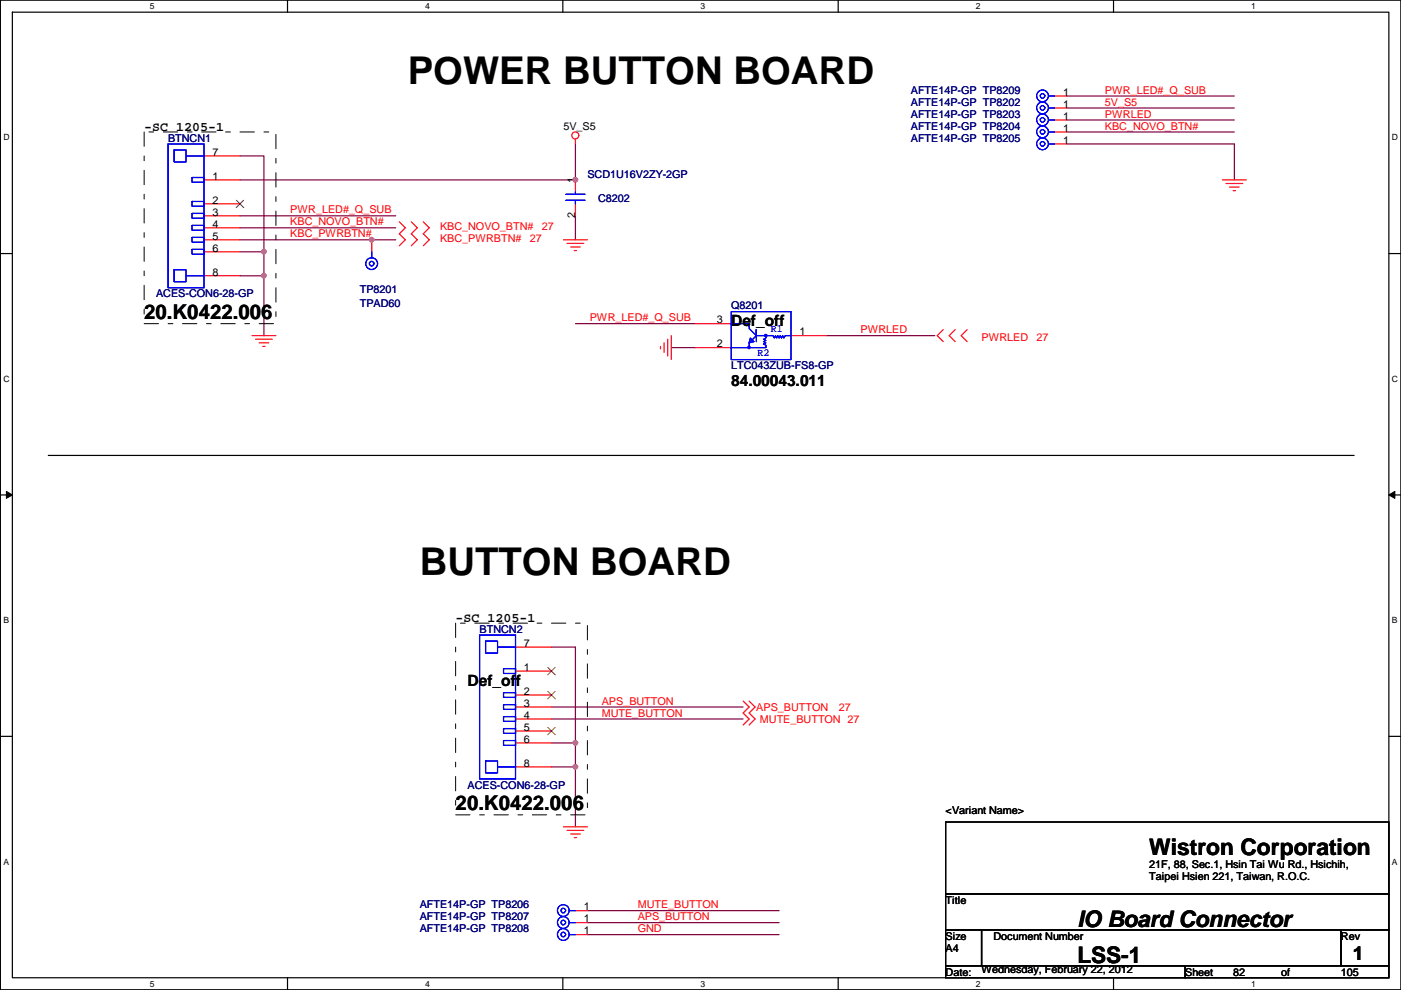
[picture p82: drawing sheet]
<svg xmlns="http://www.w3.org/2000/svg" width="297mm" height="210mm" viewBox="0 0 297 210" stroke-linecap="round" stroke-linejoin="round" font-family="sans-serif">
<defs><g id="words">
<g font-size="8.1">
<text x="86.4" y="17.7">POWER BUTTON BOARD</text>
<text x="89" y="121.9">BUTTON BOARD</text>
</g>
<g font-size="4.8">
<text x="243.7" y="181.3">Wistron Corporation</text>
<text x="228.4" y="196.5">IO Board Connector</text>
<text x="228.4" y="204.2">LSS-1</text>
</g>
<g font-size="4.3">
<text x="30.6" y="67.6">20.K0422.006</text>
<text x="96.6" y="171.7">20.K0422.006</text>
</g>
<text font-size="4.1" x="286.8" y="203.5">1</text>
<g font-size="3.3">
<text x="155" y="69.2">Def_off</text>
<text x="155" y="81.9">84.00043.011</text>
<text x="99.1" y="145.4">Def_off</text>
</g>
<g font-size="2.8">
<text x="30.6" y="27.8">-SC 1205-1</text>
<text x="96.6" y="131.9">-SC 1205-1</text>
</g>
<g font-size="2.3" fill="#000080">
<text x="193.1" y="22.4">AFTE14P-GP TP8202</text>
<text x="193.1" y="19.9">AFTE14P-GP TP8209</text>
<text x="193.1" y="25">AFTE14P-GP TP8203</text>
<text x="193.1" y="27.5">AFTE14P-GP TP8204</text>
<text x="35.6" y="30.1">BTNCN1</text>
<text x="193.1" y="30.1">AFTE14P-GP TP8205</text>
<text x="124.5" y="37.7">SCD1U16V2ZY-2GP</text>
<text x="126.8" y="42.8">C8202</text>
<text x="33.1" y="63.1">ACES-CON6-28-GP</text>
<text x="76.3" y="62.1">TP8201</text>
<text x="76.3" y="65.1">TPAD60</text>
<text x="155" y="65.6">Q8201</text>
<text x="155" y="78.3">LTC043ZUB-FS8-GP</text>
<text x="101.7" y="134.2">BTNCN2</text>
<text x="99.1" y="167.2">ACES-CON6-28-GP</text>
<text x="89" y="192.6">AFTE14P-GP TP8206</text>
<text x="89" y="195.2">AFTE14P-GP TP8207</text>
<text x="89" y="197.7">AFTE14P-GP TP8208</text>
</g>
<g font-size="2.3">
<text x="225.4" y="22.9">1</text>
<text x="225.4" y="20.3">1</text>
<text x="119.5" y="27.5">5V_S5</text>
<text x="225.4" y="25.4">1</text>
<text x="225.4" y="27.9">1</text>
<text x="45" y="33">7</text>
<text x="225.4" y="30.5">1</text>
<text x="45" y="38.1">1</text>
<text x="122" y="38.9" transform="rotate(-90 122 38.9)">1</text>
<text x="45" y="43.2">2</text>
<text x="45" y="45.7">3</text>
<text x="122" y="46.3" transform="rotate(-90 122 46.3)">2</text>
<text x="45" y="48.3">4</text>
<text x="45" y="50.8">5</text>
<text x="45" y="53.3">6</text>
<text x="45" y="58.4">8</text>
<text x="152" y="68.6">3</text>
<text x="169.5" y="71.1">1</text>
<text x="152" y="73.7">2</text>
<text x="111.1" y="137.2">7</text>
<text x="111.1" y="142.2">1</text>
<text x="111.1" y="147.3">2</text>
<text x="111.1" y="149.9">3</text>
<text x="111.1" y="152.4">4</text>
<text x="111.1" y="154.9">5</text>
<text x="111.1" y="157.5">6</text>
<text x="111.1" y="162.6">8</text>
<text x="200.5" y="172.6">&lt;Variant Name&gt;</text>
<text x="243.7" y="184">21F, 88, Sec.1, Hsin Tai Wu Rd., Hsichih,</text>
<text x="200.5" y="191.6">Title</text>
<text x="243.7" y="186.6">Taipei Hsien 221, Taiwan, R.O.C.</text>
<text x="123.8" y="193">1</text>
<text x="123.8" y="195.6">1</text>
<text x="123.8" y="198.1">1</text>
<text x="200.5" y="199.2">Size</text>
<text x="200.5" y="201.8">A4</text>
<text x="210.6" y="199.2">Document Number</text>
<text x="284.3" y="199.2">Rev</text>
<text x="200.5" y="206.8">Date:</text>
<text x="208.1" y="206.3">Wednesday, February 22, 2012</text>
<text x="251.3" y="206.8">Sheet</text>
<text x="261.4" y="206.8">82</text>
<text x="271.6" y="206.8">of</text>
<text x="284.3" y="206.8">105</text>
</g>
<g font-size="2.3" fill="#f00">
<text x="234.3" y="22.4">5V_S5</text>
<text x="234.3" y="19.9">PWR_LED#_Q_SUB</text>
<text x="234.3" y="24.9">PWRLED</text>
<text x="234.3" y="27.5">KBC_NOVO_BTN#</text>
<text x="61.5" y="45.3">PWR_LED#_Q_SUB</text>
<text x="61.5" y="47.8">KBC_NOVO_BTN#</text>
<text x="61.5" y="50.3">KBC_PWRBTN#</text>
<text x="93.3" y="51.4">KBC_PWRBTN#</text>
<text x="93.3" y="48.9">KBC_NOVO_BTN#</text>
<text x="112.3" y="51.4">27</text>
<text x="114.9" y="48.9">27</text>
<text x="125" y="68.1">PWR_LED#_Q_SUB</text>
<text x="182.5" y="70.7">PWRLED</text>
<text x="208.1" y="72.2">PWRLED</text>
<text x="219.8" y="72.2">27</text>
<text x="127.6" y="149.4">APS_BUTTON</text>
<text x="127.6" y="151.9">MUTE_BUTTON</text>
<text x="160.4" y="150.7">APS_BUTTON</text>
<text x="161.1" y="153.2">MUTE_BUTTON 27</text>
<text x="177.9" y="150.7">27</text>
<text x="135.2" y="192.6">MUTE_BUTTON</text>
<text x="135.2" y="195.1">APS_BUTTON</text>
<text x="135.2" y="197.7">GND</text>
</g>
<g font-size="2.3" fill="#00f">
<text x="163.4" y="70.5">R1</text>
<text x="160.6" y="75.6">R2</text>
</g>
<g font-size="1.8">
<text x="31.8" y="1.9">5</text>
<text x="90.1" y="1.9">4</text>
<text x="148.5" y="1.9">3</text>
<text x="206.9" y="1.9">2</text>
<text x="265.3" y="1.9">1</text>
<text x=".7" y="29.8">D</text>
<text x="295.1" y="29.8">D</text>
<text x=".7" y="80.9">C</text>
<text x="295.1" y="80.9">C</text>
<text x=".7" y="132.1">B</text>
<text x="295.1" y="132.1">B</text>
<text x=".7" y="183.3">A</text>
<text x="295.1" y="183.3">A</text>
<text x="31.8" y="209.2">5</text>
<text x="90.1" y="209.2">4</text>
<text x="148.5" y="209.2">3</text>
<text x="206.9" y="209.2">2</text>
<text x="265.3" y="209.2">1</text>
</g>
</g></defs>
<path d="M.1 0h296.9v209.8h-296.9zM2.6 2.6h291.9v204.7h-291.9z" fill="none" stroke="#000" stroke-width=".25"/>
<g fill="#fff">
<path d="M31.8 .3h1v2h-1z"/>
<path d="M31.8 207.6h1v1.9h-1z"/>
</g>
<path d="M61 0v2.6M61 207.3v2.5" fill="none" stroke="#000" stroke-width=".25"/>
<g fill="#fff">
<path d="M90.1 .3h1v2h-1z"/>
<path d="M90.1 207.6h1v1.9h-1z"/>
</g>
<path d="M119.3 0v2.6M119.3 207.3v2.5" fill="none" stroke="#000" stroke-width=".25"/>
<g fill="#fff">
<path d="M148.5 .3h1v2h-1z"/>
<path d="M148.5 207.6h1v1.9h-1z"/>
</g>
<path d="M177.7 0v2.6M177.7 207.3v2.5" fill="none" stroke="#000" stroke-width=".25"/>
<g fill="#fff">
<path d="M206.9 .3h1v2h-1z"/>
<path d="M206.9 207.6h1v1.9h-1z"/>
</g>
<path d="M236.1 0v2.6M236.1 207.3v2.5" fill="none" stroke="#000" stroke-width=".25"/>
<g fill="#fff">
<path d="M265.3 .3h.9v2h-.9z"/>
<path d="M265.3 207.6h.9v1.9h-.9z"/>
<path d="M.7 28.2h1.3v1.9h-1.3z"/>
<path d="M295.1 28.2h1.3v1.9h-1.3z"/>
<path d="M.7 79.3h1.3v2h-1.3z"/>
<path d="M295.1 79.3h1.3v2h-1.3z"/>
</g>
<path d="M.1 53.8h2.5M294.5 53.8h2.5" fill="none" stroke="#000" stroke-width=".25"/>
<g fill="#fff">
<path d="M.7 130.5h1.2v2h-1.2z"/>
<path d="M295.1 130.5h1.2v2h-1.2z"/>
</g>
<path d="M.1 104.9h2.5M294.5 104.9h2.5" fill="none" stroke="#000" stroke-width=".25"/>
<path d="M1.4 104.2l1.2 .7-1.2 .8zM294.5 104.9l1.2-.7v1.5z" fill="#000"/>
<path d="M1.4 104.2l1.2 .7-1.2 .8zM294.5 104.9l1.2-.7v1.5z" fill="none" stroke="#000" stroke-width=".21"/>
<g fill="#fff">
<path d="M.7 181.7h1.2v2h-1.2z"/>
<path d="M295.1 181.7h1.2v2h-1.2z"/>
</g>
<path d="M.1 156.1h2.5M294.5 156.1h2.5" fill="none" stroke="#000" stroke-width=".25"/>
<path d="M122 30.5v7.6h-71.1M122 45.8v5" fill="none" stroke="#800040" stroke-width=".25"/>
<circle cx="122" cy="38.1" r=".49" fill="#f0f"/>
<circle cx="122" cy="38.1" r=".49" fill="none" stroke="#f0f" stroke-width=".25"/>
<path d="M50.9 53.4h5.1M56 58.5v12.7" fill="none" stroke="#800040" stroke-width=".25"/>
<circle cx="55.9" cy="58.4" r=".49" fill="#f0f"/>
<circle cx="55.9" cy="58.4" r=".49" fill="none" stroke="#f0f" stroke-width=".25"/>
<path d="M50.9 45.8h33M50.9 48.3h33M78.8 50.8h5.1" fill="none" stroke="#800040" stroke-width=".25"/>
<circle cx="78.8" cy="50.8" r=".49" fill="#f0f"/>
<circle cx="78.8" cy="50.8" r=".49" fill="none" stroke="#f0f" stroke-width=".25"/>
<path d="M116.9 157.5h5.1M122 162.6v12.7" fill="none" stroke="#800040" stroke-width=".25"/>
<circle cx="122" cy="162.6" r=".49" fill="#f0f"/>
<circle cx="122" cy="162.6" r=".49" fill="none" stroke="#f0f" stroke-width=".25"/>
<path d="M50.9 33.1h5.1v25.4h-5.1M116.9 149.9h40.7M116.9 152.4h40.7" fill="none" stroke="#800040" stroke-width=".25"/>
<circle cx="55.9" cy="53.4" r=".49" fill="#f0f"/>
<circle cx="55.9" cy="53.4" r=".49" fill="none" stroke="#f0f" stroke-width=".25"/>
<path d="M122 157.5v5.1h-5.1" fill="none" stroke="#800040" stroke-width=".25"/>
<circle cx="122" cy="157.5" r=".49" fill="#f0f"/>
<circle cx="122" cy="157.5" r=".49" fill="none" stroke="#f0f" stroke-width=".25"/>
<g fill="none" stroke="#800040" stroke-width=".25">
<path d="M226.1 22.9h35.6M226.1 30.5h35.6v7.6M226.1 25.4h35.6M226.1 28h35.6M226.1 20.4h35.6M50.9 50.8h27.9M122 68.6h25.4M142.3 73.7h5.1M175.3 71.2h22.9M116.9 137.2h5.1v20.3M124.5 193.1h40.7M124.5 195.6h40.7"/>
<path d="M124.5 198.2h40.7"/>
</g>
<g fill="none" stroke="#f00" stroke-width=".25">
<path d="M43.3 38.1h7.6M43.3 33.1h7.6M122 29.5v1M122 38.1v2.6M223.6 22.9h2.5M223.6 25.4h2.5M223.6 28h2.5M223.6 20.4h2.5M223.6 30.5h2.5M259.2 38.1h5M259.9 38.9h3.6M260.7 39.7h2"/>
<path d="M43.3 43.2h7.6M43.3 45.8h7.6M43.3 48.3h7.6M43.3 50.8h7.6M43.3 53.4h7.6M43.3 58.5h7.6M78.8 50.8v2.6M84.7 47l1.2 1.3-1.2 1.3 1.2 1.2-1.2 1.3M87.2 47l1.3 1.3-1.3 1.3 1.3 1.2-1.3 1.3M89.7 47l1.3 1.3-1.3 1.3 1.3 1.2-1.3 1.3M119.5 50.8h5M120.2 51.6h3.6"/>
<path d="M121 52.4h2M121.7 53.1h.6M122 43.2v2.6M261.4 40.4h.6M53.4 71.2h5.1M54.2 71.9h3.5M54.9 72.7h2.1M55.7 73.4h.5M140 73.4v.6M140.8 72.7v2M141.6 71.9v3.6M142.3 71.2v5"/>
<path d="M147.4 73.7h7.6M147.4 68.6h7.6M167.7 71.2h7.6M200 69.9l-1.3 1.3 1.3 1.2M202.5 69.9l-1.3 1.3 1.3 1.2M205.1 69.9l-1.3 1.3 1.3 1.2M109.3 137.2h7.6M109.3 142.3h7.6M109.3 147.4h7.6M109.3 149.9h7.6M109.3 152.4h7.6M109.3 155h7.6"/>
<path d="M109.3 157.5h7.6M157.6 148.6l1.2 1.3-1.2 1.3 1.2 1.2-1.2 1.3M158.8 148.6l1.3 1.3-1.3 1.3 1.3 1.2-1.3 1.3M109.3 162.6h7.6M119.5 175.3h5M120.2 176.1h3.6M121 176.8h2M121.7 177.6h.6M122 193.1h2.5M122 195.6h2.5M122 198.2h2.5"/>
<circle cx="122" cy="28.7" r=".75"/>
</g>
<path d="M10.2 96.6h276.9M200.5 174.3h94v15.2h-94zM200.5 189.5h94v7.6h-94zM200.5 197.1h7.6v7.7h-7.6zM208.1 197.1h76.2v7.7h-76.2zM284.3 197.1h10.2v7.7h-10.2zM200.5 204.8h50.8v2.5h-50.8zM251.3 204.8h43.2v2.5h-43.2z" fill="none" stroke="#000" stroke-width=".25"/>
<path d="M30.6 28h27.9v40.6h-27.9zM96.6 132.1h27.9v40.7h-27.9z" fill="none" stroke="#000" stroke-width=".21" stroke-dasharray="3 2 1 2"/>
<path d="M50.1 42.5l1.6 1.5M51.6 42.5l-1.5 1.5M116.2 141.5l1.5 1.6M116.2 146.6l1.5 1.6M116.2 154.2l1.5 1.6M117.7 141.5l-1.6 1.6M117.7 146.6l-1.6 1.6M117.7 154.2l-1.6 1.6" fill="none" stroke="#804000" stroke-width=".21"/>
<g fill="none" stroke="#00f" stroke-width=".25">
<path d="M35.6 30.5h7.7v30.5h-7.7zM36.9 31.8h2.6v2.5h-2.6zM39.5 33.1h3.8M40.7 37.6h2.6v1.1h-2.6zM222.3 22.9h1.3M222.3 25.4h1.3M222.3 28h1.3M222.3 20.4h1.3M222.3 30.5h1.3M36.9 57.2h2.6v2.5h-2.6zM39.5 58.5h3.8M40.7 42.7h2.6v1h-2.6z"/>
<path d="M40.7 45.3h2.6v1h-2.6zM40.7 47.8h2.6v1h-2.6zM40.7 50.3h2.6v1.1h-2.6zM40.7 52.9h2.6v1h-2.6zM78.8 53.4v1.3M120 42.5h4M120 41.2h4M122 40.7v.5M122 42.5v.7M155 68.6h3.8v1l1.6 1.6v-1.3v1.3h3.5l.3 .5 .2-.5 .3 .5 .2-.5 .3 .5 .2-.5 .3 .5 .2-.5 .3 .5 .3-.5h1.2M155 66.1h12.7v10.1h-12.7zM159.1 71.7l.7 .7-1 .3z"/>
<path d="M160.4 72.4v-1.2l-1.6 1.5v1h-3.8M162.4 71.2v.5l-.5 .2 .5 .3-.5 .2 .5 .3-.5 .2 .5 .3v.5h-3.6M101.7 134.7h7.6v30.4h-7.6zM103 135.9h2.5v2.6h-2.5zM105.5 137.2h3.8M106.8 141.8h2.5v1h-2.5zM106.8 146.9h2.5v1h-2.5zM106.8 149.4h2.5v1h-2.5zM106.8 151.9h2.5v1.1h-2.5zM106.8 154.5h2.5v1h-2.5zM106.8 157h2.5v1h-2.5zM103 161.3h2.5v2.6h-2.5z"/>
<path d="M105.5 162.6h3.8M120.7 193.1h1.3M120.7 195.6h1.3M120.7 198.2h1.3"/>
<circle cx="221" cy="28" r=".49"/>
<circle cx="221" cy="22.9" r=".49"/>
<circle cx="221" cy="30.5" r=".49"/>
<circle cx="221" cy="25.4" r=".49"/>
<circle cx="221" cy="20.3" r=".49"/>
<circle cx="221" cy="20.3" r="1.25"/>
<circle cx="221" cy="22.9" r="1.25"/>
<circle cx="221" cy="25.4" r="1.25"/>
<circle cx="221" cy="28" r="1.25"/>
<circle cx="221" cy="30.5" r="1.25"/>
<circle cx="78.8" cy="55.9" r=".49"/>
<circle cx="78.8" cy="55.9" r="1.25"/>
<circle cx="119.4" cy="198.1" r=".49"/>
<circle cx="119.4" cy="193.1" r=".49"/>
<circle cx="119.4" cy="195.6" r=".49"/>
<circle cx="119.4" cy="195.6" r="1.25"/>
<circle cx="119.4" cy="198.1" r="1.25"/>
<circle cx="119.4" cy="193.1" r="1.25"/>
</g>
<path d="M162.2 71h.3v.3h-.3z" fill-rule="evenodd" fill="#00f"/>
<path d="M162.2 71h.3v.3h-.3z" fill="none" stroke="#00f" stroke-width=".25"/>
<path d="M158.6 73.5h.4v.3h-.4z" fill-rule="evenodd" fill="#00f"/>
<path d="M155 68.6h3.8v1l1.6 1.6v-1.3v1.3h3.5l.3 .5 .2-.5 .3 .5 .2-.5 .3 .5 .2-.5 .3 .5 .2-.5 .3 .5 .3-.5h1.2M155 66.1h12.7v10.1h-12.7zM158.6 73.5h.4v.3h-.4zM159.1 71.7l.7 .7-1 .3zM160.4 72.4v-1.2l-1.6 1.5v1h-3.8M162.4 71.2v.5l-.5 .2 .5 .3-.5 .2 .5 .3-.5 .2 .5 .3v.5h-3.6" fill="none" stroke="#00f" stroke-width=".25"/>
<path d="M162.2 71h.3v.3h-.3z" fill-rule="evenodd" fill="#00f"/>
<path d="M162.2 71h.3v.3h-.3z" fill="none" stroke="#00f" stroke-width=".25"/>
<path d="M158.6 73.5h.4v.3h-.4z" fill-rule="evenodd" fill="#00f"/>
<path d="M158.6 73.5h.4v.3h-.4z" fill="none" stroke="#00f" stroke-width=".25"/>
<circle cx="122" cy="38.1" r=".49" fill="#f0f"/>
<circle cx="122" cy="38.1" r=".49" fill="none" stroke="#f0f" stroke-width=".25"/>
<circle cx="55.9" cy="58.4" r=".49" fill="#f0f"/>
<circle cx="55.9" cy="58.4" r=".49" fill="none" stroke="#f0f" stroke-width=".25"/>
<circle cx="78.8" cy="50.8" r=".49" fill="#f0f"/>
<circle cx="78.8" cy="50.8" r=".49" fill="none" stroke="#f0f" stroke-width=".25"/>
<circle cx="122" cy="162.6" r=".49" fill="#f0f"/>
<circle cx="122" cy="162.6" r=".49" fill="none" stroke="#f0f" stroke-width=".25"/>
<circle cx="55.9" cy="53.4" r=".49" fill="#f0f"/>
<circle cx="55.9" cy="53.4" r=".49" fill="none" stroke="#f0f" stroke-width=".25"/>
<circle cx="122" cy="157.5" r=".49" fill="#f0f"/>
<circle cx="122" cy="157.5" r=".49" fill="none" stroke="#f0f" stroke-width=".25"/>
<use href="#words"/>
</svg>
